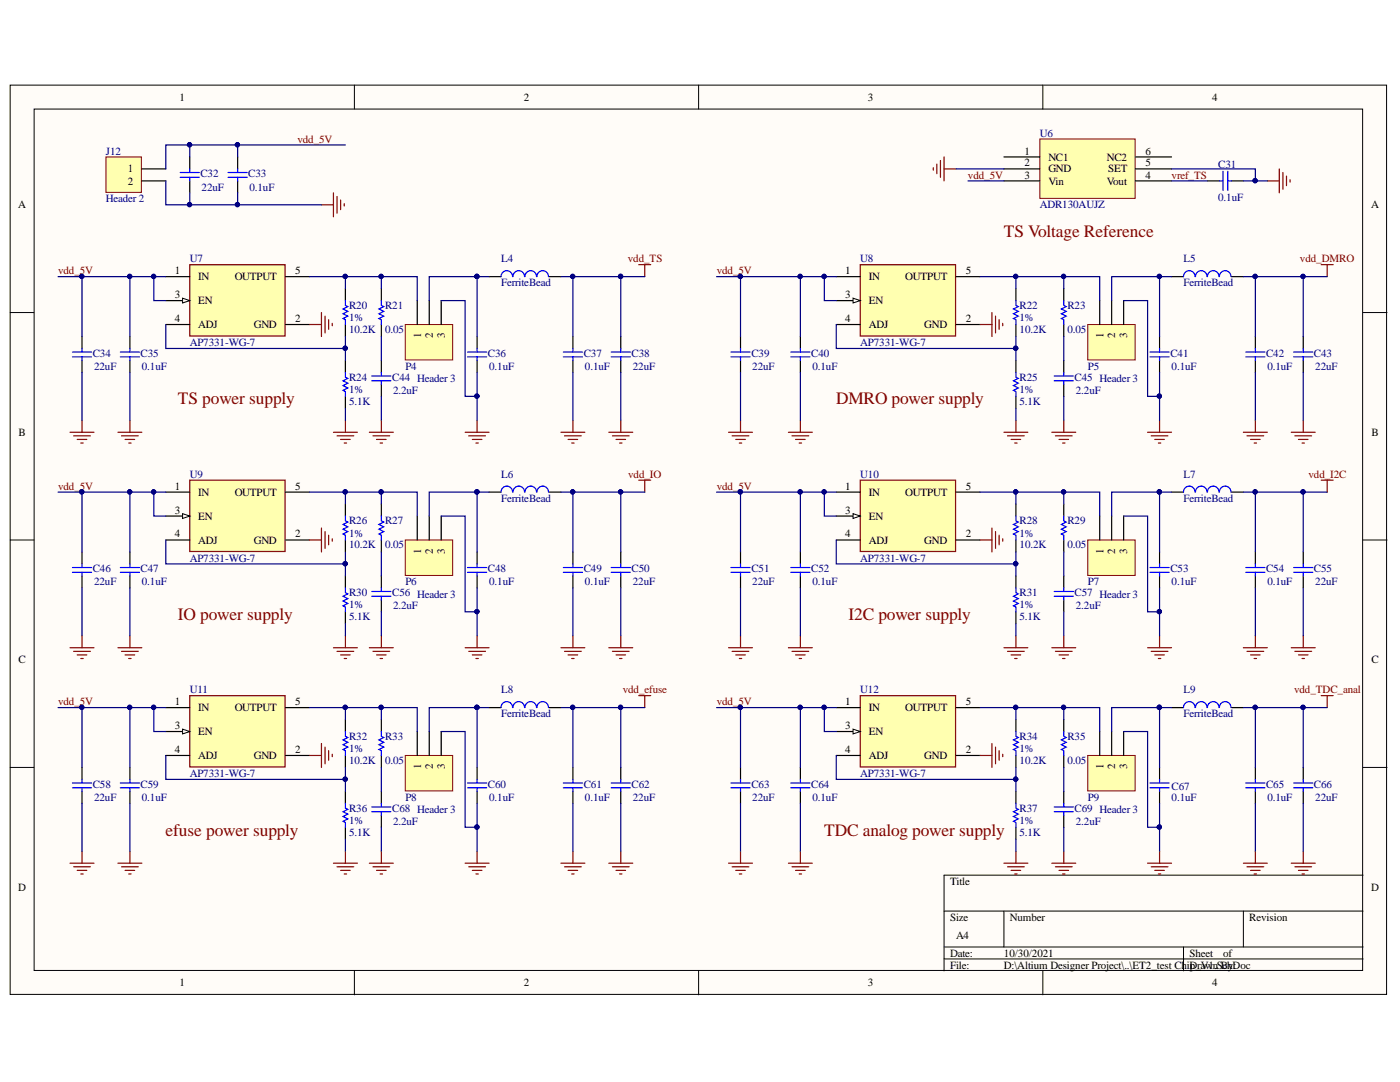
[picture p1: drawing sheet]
<svg xmlns="http://www.w3.org/2000/svg" width="279mm" height="216mm" viewBox="0 0 279 216" stroke-linecap="round" stroke-linejoin="round" font-family="sans-serif">
<defs><g id="words">
<g font-size="3.5" fill="#800000">
<text x="200.4" y="47.3">TS Voltage Reference</text>
<text x="35.5" y="80.7">TS power supply</text>
<text x="166.9" y="80.7">DMRO power supply</text>
<text x="35.5" y="123.7">IO power supply</text>
<text x="169.3" y="123.7">I2C power supply</text>
<text x="33.1" y="166.7">efuse power supply</text>
<text x="164.5" y="166.7">TDC analog power supply</text>
</g>
<g font-size="2.2">
<text x="35.8" y="20.1">1</text>
<text x="104.6" y="20.1">2</text>
<text x="173.2" y="20.1">3</text>
<text x="241.9" y="20.1">4</text>
<text x="25.5" y="34.4">1</text>
<text x="204.5" y="30.9">1</text>
<text x="204.5" y="33.2">2</text>
<text x="204.5" y="35.7">3</text>
<text x="209.2" y="32">NC1</text>
<text x="209.2" y="34.4">GND</text>
<text x="220.9" y="32">NC2</text>
<text x="221.1" y="34.4">SET</text>
<text x="228.6" y="35.7">4</text>
<text x="228.6" y="33.2">5</text>
<text x="228.6" y="30.9">6</text>
<text x="3.6" y="41.6">A</text>
<text x="25.5" y="36.9">2</text>
<text x="209.2" y="36.9">Vin</text>
<text x="220.9" y="36.9">Vout</text>
<text x="273.6" y="41.6">A</text>
<text x="34.9" y="59.5">3</text>
<text x="34.9" y="54.8">1</text>
<text x="39.6" y="56">IN</text>
<text x="46.8" y="56">OUTPUT</text>
<text x="58.9" y="54.8">5</text>
<text x="168.6" y="59.5">3</text>
<text x="168.6" y="54.8">1</text>
<text x="173.4" y="56">IN</text>
<text x="180.7" y="56">OUTPUT</text>
<text x="192.7" y="54.8">5</text>
<text x="34.9" y="64.3">4</text>
<text x="39.6" y="60.7">EN</text>
<text x="39.6" y="65.5">ADJ</text>
<text x="50.6" y="65.5">GND</text>
<text x="58.9" y="64.3">2</text>
<text x="168.6" y="64.3">4</text>
<text x="173.4" y="60.7">EN</text>
<text x="173.4" y="65.5">ADJ</text>
<text x="184.5" y="65.5">GND</text>
<text x="192.7" y="64.3">2</text>
<text x="84" y="67.5" transform="rotate(-90 84 67.5)">1</text>
<text x="86.4" y="67.5" transform="rotate(-90 86.4 67.5)">2</text>
<text x="88.8" y="67.5" transform="rotate(-90 88.8 67.5)">3</text>
<text x="220.2" y="67.5" transform="rotate(-90 220.2 67.5)">1</text>
<text x="222.6" y="67.5" transform="rotate(-90 222.6 67.5)">2</text>
<text x="225" y="67.5" transform="rotate(-90 225 67.5)">3</text>
<text x="3.7" y="87">B</text>
<text x="273.7" y="87">B</text>
<text x="34.9" y="97.7">1</text>
<text x="39.6" y="99">IN</text>
<text x="46.8" y="99">OUTPUT</text>
<text x="58.9" y="97.7">5</text>
<text x="168.6" y="97.7">1</text>
<text x="173.4" y="99">IN</text>
<text x="180.7" y="99">OUTPUT</text>
<text x="192.7" y="97.7">5</text>
<text x="34.9" y="102.5">3</text>
<text x="34.9" y="107.2">4</text>
<text x="39.6" y="103.7">EN</text>
<text x="58.9" y="107.2">2</text>
<text x="168.6" y="102.5">3</text>
<text x="168.6" y="107.2">4</text>
<text x="173.4" y="103.7">EN</text>
<text x="192.7" y="107.2">2</text>
<text x="39.6" y="108.5">ADJ</text>
<text x="50.6" y="108.5">GND</text>
<text x="84" y="110.5" transform="rotate(-90 84 110.5)">1</text>
<text x="86.4" y="110.5" transform="rotate(-90 86.4 110.5)">2</text>
<text x="88.8" y="110.5" transform="rotate(-90 88.8 110.5)">3</text>
<text x="173.4" y="108.5">ADJ</text>
<text x="184.5" y="108.5">GND</text>
<text x="220.2" y="110.5" transform="rotate(-90 220.2 110.5)">1</text>
<text x="222.6" y="110.5" transform="rotate(-90 222.6 110.5)">2</text>
<text x="225" y="110.5" transform="rotate(-90 225 110.5)">3</text>
<text x="3.7" y="132.3">C</text>
<text x="273.7" y="132.3">C</text>
<text x="34.9" y="140.7">1</text>
<text x="39.6" y="141.9">IN</text>
<text x="46.8" y="141.9">OUTPUT</text>
<text x="58.9" y="140.7">5</text>
<text x="168.6" y="140.7">1</text>
<text x="173.4" y="141.9">IN</text>
<text x="180.7" y="141.9">OUTPUT</text>
<text x="192.7" y="140.7">5</text>
<text x="34.9" y="145.5">3</text>
<text x="39.6" y="146.7">EN</text>
<text x="168.6" y="145.5">3</text>
<text x="173.4" y="146.7">EN</text>
<text x="34.9" y="150.3">4</text>
<text x="39.6" y="151.4">ADJ</text>
<text x="50.6" y="151.4">GND</text>
<text x="58.9" y="150.3">2</text>
<text x="84" y="153.5" transform="rotate(-90 84 153.5)">1</text>
<text x="86.4" y="153.5" transform="rotate(-90 86.4 153.5)">2</text>
<text x="88.8" y="153.5" transform="rotate(-90 88.8 153.5)">3</text>
<text x="168.6" y="150.3">4</text>
<text x="173.4" y="151.4">ADJ</text>
<text x="184.5" y="151.4">GND</text>
<text x="192.7" y="150.3">2</text>
<text x="220.2" y="153.5" transform="rotate(-90 220.2 153.5)">1</text>
<text x="222.6" y="153.5" transform="rotate(-90 222.6 153.5)">2</text>
<text x="225" y="153.5" transform="rotate(-90 225 153.5)">3</text>
<text x="3.6" y="177.7">D</text>
<text x="189.6" y="176.5">Title</text>
<text x="273.6" y="177.7">D</text>
<text x="189.6" y="183.7">Size</text>
<text x="201.5" y="183.7">Number</text>
<text x="249.3" y="183.7">Revision</text>
<text x="189.6" y="190.9">Date:</text>
<text x="190.8" y="187.3">A4</text>
<text x="200.4" y="190.9">10/30/2021</text>
<text x="237.4" y="190.9">Sheet</text>
<text x="244.1" y="190.9">of</text>
<text x="35.8" y="196.8">1</text>
<text x="104.6" y="196.8">2</text>
<text x="173.2" y="196.8">3</text>
<text x="189.6" y="193.3">File:</text>
<text x="200.4" y="193.3">D:\Altium Designer Project\..\ET2_test Chip_V1.SBy:</text>
<text x="237.4" y="193.3">Drawn chDoc</text>
<text x="241.9" y="196.8">4</text>
</g>
<g font-size="2.2" fill="#800000">
<text x="59.3" y="28.5">vdd_5V</text>
<text x="193.2" y="35.7">vdd_5V</text>
<text x="233.8" y="35.7">vref_TS</text>
<text x="125.3" y="52.3">vdd_TS</text>
<text x="259.4" y="52.3">vdd_DMRO</text>
<text x="11.6" y="54.8">vdd_5V</text>
<text x="143" y="54.8">vdd_5V</text>
<text x="125.4" y="95.3">vdd_IO</text>
<text x="261.1" y="95.3">vdd_I2C</text>
<text x="11.6" y="97.7">vdd_5V</text>
<text x="143" y="97.7">vdd_5V</text>
<text x="11.6" y="140.7">vdd_5V</text>
<text x="124.3" y="138.3">vdd_efuse</text>
<text x="143" y="140.7">vdd_5V</text>
<text x="258.3" y="138.3">vdd_TDC_anal</text>
</g>
<g font-size="2.2" fill="#000080">
<text x="207.5" y="27.3">U6</text>
<text x="21.1" y="30.9">J12</text>
<text x="40" y="35.4">C32</text>
<text x="49.5" y="35.4">C33</text>
<text x="243.1" y="33.5">C31</text>
<text x="21.1" y="40.4">Header 2</text>
<text x="40.2" y="38">22uF</text>
<text x="49.8" y="38">0.1uF</text>
<text x="207.5" y="41.6">ADR130AUJZ</text>
<text x="243.1" y="40.1">0.1uF</text>
<text x="37.9" y="52.3">U7</text>
<text x="100" y="52.3">L4</text>
<text x="171.7" y="52.3">U8</text>
<text x="236.2" y="52.3">L5</text>
<text x="100" y="57.1">FerriteBead</text>
<text x="236.2" y="57.1">FerriteBead</text>
<text x="69.7" y="61.7">R20</text>
<text x="69.7" y="64.1">1%</text>
<text x="76.8" y="61.7">R21</text>
<text x="203.5" y="61.7">R22</text>
<text x="203.5" y="64.1">1%</text>
<text x="213" y="61.7">R23</text>
<text x="18.5" y="71.2">C34</text>
<text x="28.1" y="71.2">C35</text>
<text x="37.9" y="69">AP7331-WG-7</text>
<text x="69.7" y="66.4">10.2K</text>
<text x="76.8" y="66.4">0.05</text>
<text x="97.4" y="71.2">C36</text>
<text x="116.5" y="71.2">C37</text>
<text x="126" y="71.2">C38</text>
<text x="150" y="71.2">C39</text>
<text x="161.9" y="71.2">C40</text>
<text x="171.7" y="69">AP7331-WG-7</text>
<text x="203.5" y="66.4">10.2K</text>
<text x="213" y="66.4">0.05</text>
<text x="233.6" y="71.2">C41</text>
<text x="252.7" y="71.2">C42</text>
<text x="262.2" y="71.2">C43</text>
<text x="18.8" y="73.9">22uF</text>
<text x="28.3" y="73.9">0.1uF</text>
<text x="69.7" y="76">R24</text>
<text x="78.3" y="76">C44 Header 3</text>
<text x="80.9" y="73.9">P4</text>
<text x="97.6" y="73.9">0.1uF</text>
<text x="116.7" y="73.9">0.1uF</text>
<text x="126.3" y="73.9">22uF</text>
<text x="150.1" y="73.9">22uF</text>
<text x="162.1" y="73.9">0.1uF</text>
<text x="203.5" y="76">R25</text>
<text x="214.5" y="76">C45 Header 3</text>
<text x="217.1" y="73.9">P5</text>
<text x="233.8" y="73.9">0.1uF</text>
<text x="252.9" y="73.9">0.1uF</text>
<text x="262.5" y="73.9">22uF</text>
<text x="69.7" y="80.8">5.1K</text>
<text x="69.7" y="78.3">1%</text>
<text x="78.4" y="78.6">2.2uF</text>
<text x="203.5" y="80.8">5.1K</text>
<text x="203.5" y="78.3">1%</text>
<text x="214.7" y="78.6">2.2uF</text>
<text x="37.9" y="95.3">U9</text>
<text x="100" y="95.3">L6</text>
<text x="171.7" y="95.3">U10</text>
<text x="236.2" y="95.3">L7</text>
<text x="100" y="100.1">FerriteBead</text>
<text x="236.2" y="100.1">FerriteBead</text>
<text x="69.7" y="104.6">R26</text>
<text x="69.7" y="107.1">1%</text>
<text x="76.8" y="104.6">R27</text>
<text x="203.5" y="104.6">R28</text>
<text x="203.5" y="107.1">1%</text>
<text x="213" y="104.6">R29</text>
<text x="37.9" y="112.1">AP7331-WG-7</text>
<text x="69.7" y="109.4">10.2K</text>
<text x="76.8" y="109.4">0.05</text>
<text x="171.7" y="112.1">AP7331-WG-7</text>
<text x="203.5" y="109.4">10.2K</text>
<text x="213" y="109.4">0.05</text>
<text x="18.5" y="114.2">C46</text>
<text x="18.8" y="116.8">22uF</text>
<text x="28.1" y="114.2">C47</text>
<text x="28.3" y="116.8">0.1uF</text>
<text x="69.7" y="119">R30</text>
<text x="78.3" y="119">C56 Header 3</text>
<text x="80.9" y="116.8">P6</text>
<text x="97.4" y="114.2">C48</text>
<text x="97.6" y="116.8">0.1uF</text>
<text x="116.5" y="114.2">C49</text>
<text x="116.7" y="116.8">0.1uF</text>
<text x="126" y="114.2">C50</text>
<text x="126.3" y="116.8">22uF</text>
<text x="150" y="114.2">C51</text>
<text x="150.1" y="116.8">22uF</text>
<text x="161.9" y="114.2">C52</text>
<text x="162.1" y="116.8">0.1uF</text>
<text x="203.5" y="119">R31</text>
<text x="214.5" y="119">C57 Header 3</text>
<text x="217.1" y="116.8">P7</text>
<text x="233.6" y="114.2">C53</text>
<text x="233.8" y="116.8">0.1uF</text>
<text x="252.7" y="114.2">C54</text>
<text x="252.9" y="116.8">0.1uF</text>
<text x="262.2" y="114.2">C55</text>
<text x="262.5" y="116.8">22uF</text>
<text x="69.7" y="123.7">5.1K</text>
<text x="69.7" y="121.4">1%</text>
<text x="78.4" y="121.6">2.2uF</text>
<text x="203.5" y="123.7">5.1K</text>
<text x="203.5" y="121.4">1%</text>
<text x="214.7" y="121.6">2.2uF</text>
<text x="37.9" y="138.3">U11</text>
<text x="100" y="143.1">FerriteBead</text>
<text x="100" y="138.3">L8</text>
<text x="171.7" y="138.3">U12</text>
<text x="236.2" y="143.1">FerriteBead</text>
<text x="236.2" y="138.3">L9</text>
<text x="69.7" y="147.6">R32</text>
<text x="76.8" y="147.6">R33</text>
<text x="203.5" y="147.6">R34</text>
<text x="213" y="147.6">R35</text>
<text x="37.9" y="155.1">AP7331-WG-7</text>
<text x="69.7" y="152.5">10.2K</text>
<text x="69.7" y="150">1%</text>
<text x="76.8" y="152.5">0.05</text>
<text x="171.7" y="155.1">AP7331-WG-7</text>
<text x="203.5" y="152.5">10.2K</text>
<text x="203.5" y="150">1%</text>
<text x="213" y="152.5">0.05</text>
<text x="18.5" y="157.2">C58</text>
<text x="18.8" y="159.8">22uF</text>
<text x="28.1" y="157.2">C59</text>
<text x="28.3" y="159.8">0.1uF</text>
<text x="80.9" y="159.8">P8</text>
<text x="97.4" y="157.2">C60</text>
<text x="97.6" y="159.8">0.1uF</text>
<text x="116.5" y="157.2">C61</text>
<text x="116.7" y="159.8">0.1uF</text>
<text x="126" y="157.2">C62</text>
<text x="126.3" y="159.8">22uF</text>
<text x="150" y="157.2">C63</text>
<text x="150.1" y="159.8">22uF</text>
<text x="161.9" y="157.2">C64</text>
<text x="162.1" y="159.8">0.1uF</text>
<text x="217.1" y="159.8">P9</text>
<text x="233.8" y="159.8">0.1uF</text>
<text x="233.8" y="157.7">C67</text>
<text x="252.7" y="157.2">C65</text>
<text x="252.9" y="159.8">0.1uF</text>
<text x="262.2" y="157.2">C66</text>
<text x="262.5" y="159.8">22uF</text>
<text x="69.7" y="166.7">5.1K</text>
<text x="69.7" y="162">R36</text>
<text x="69.7" y="164.4">1%</text>
<text x="78.3" y="162">C68 Header 3</text>
<text x="78.4" y="164.6">2.2uF</text>
<text x="203.5" y="166.7">5.1K</text>
<text x="203.5" y="162">R37</text>
<text x="203.5" y="164.4">1%</text>
<text x="214.5" y="162">C69 Header 3</text>
<text x="214.7" y="164.6">2.2uF</text>
</g>
</g></defs>
<g fill="#fffcf8" stroke="#000" stroke-width=".2">
<path d="M2 17h274.7v181.4h-274.7z"/>
<path d="M6.8 21.8h265.1v171.8h-265.1z"/>
</g>
<g fill="none" stroke="#000" stroke-width=".2">
<path d="M70.7 17v4.8M139.4 17v4.8M208.1 17v4.8M2 62.4h4.8M272 62.4h4.8M2 107.8h4.8M272 107.8h4.8M2 153.1h4.8M272 153.1h4.8M272 174.6h-83.6v19.1M70.7 193.7v4.8M139.4 193.7v4.8"/>
<path d="M188.4 181.8h83.6M188.4 189h83.6M188.4 191.3h83.6M200.4 181.8v7.2M208.1 193.7v4.8M236.2 189v4.7M248.1 181.8v7.2"/>
</g>
<path d="M21.1 31.3h7.1v7.1h-7.1z" fill="#ffffb0" stroke="#800000" stroke-width=".2"/>
<path d="M28.3 33.7h4.8M28.3 36.1h4.8M37.9 31.3v2.4M37.9 36.1v2.4M47.4 31.3v2.4M47.4 36.1v2.4M97.6 55.2h2.4M109.6 55.2h2.3" fill="none" stroke="#000" stroke-width=".24"/>
<path d="M36 34.4h3.8M36 35.4h3.8M37.9 33.7v.7M37.9 35.4v.7M45.5 34.4h3.8M45.5 35.4h3.8M47.4 33.7v.7M47.4 35.4v.7M102.3 55.2a1.15 1.15 0 0 0-1.2-1.2 1.15 1.15 0 0 0-1.1 1.2M104.7 55.2a1.15 1.15 0 0 0-1.2-1.2 1.15 1.15 0 0 0-1.1 1.2M107.1 55.2a1.15 1.15 0 0 0-1.2-1.2 1.15 1.15 0 0 0-1.1 1.2M109.5 55.2a1.15 1.15 0 0 0-1.2-1.2 1.15 1.15 0 0 0-1.1 1.2" fill="none" stroke="#00f" stroke-width=".24"/>
<path d="M66.5 38.5v4.8M67.3 39.2v3.3M68 39.9v1.9M64.2 40.9h2.3M68.7 40.6v.5M127.5 52.8h2.4M128.7 52.8v2.4" fill="none" stroke="#800000" stroke-width=".24"/>
<path d="M37.9 52.8h19v14.2h-19z" fill="#ffffb0" stroke="#800000" stroke-width=".24"/>
<path d="M33.1 60h4.8" fill="none" stroke="#000" stroke-width=".24"/>
<path d="M36.4 59.5l1.5 .5-1.5 .5z" fill="#fffcf8"/>
<path d="M36.4 59.5l1.5 .5-1.5 .5z" fill="none" stroke="#000" stroke-width=".2"/>
<g fill="none" stroke="#000" stroke-width=".24">
<path d="M33.1 55.2h4.8M57 55.2h4.8M68.9 57.6v2.4M25.9 67.1v2.4M25.9 71.9v2.4M33.1 64.8h4.8M57 64.8h4.8M68.9 64.8v2.3M68.9 71.9v2.4M68.9 79.1v2.4M95.2 67.1v2.4M95.2 71.9v2.4"/>
<path d="M114.3 67.1v2.4M114.3 71.9v2.4"/>
</g>
<g fill="none" stroke="#00f" stroke-width=".24">
<path d="M68.9 60v.9l.5 .3-.9 .5 .9 .4-.9 .5 .9 .5-.9 .5 .4 .2v1M24 70.2h3.8M24 71.2h3.8M25.9 69.5v.7M25.9 71.2v.7M68.9 74.3v1l.5 .2-.9 .5 .9 .5-.9 .4 .9 .5-.9 .5 .4 .2v1M93.3 70.2h3.8M93.3 71.2h3.8M95.2 69.5v.7M95.2 71.2v.7M112.4 70.2h3.8M112.4 71.2h3.8"/>
<path d="M114.3 69.5v.7M114.3 71.2v.7"/>
</g>
<g fill="none" stroke="#800000" stroke-width=".24">
<path d="M61.8 64.8h2.4M64.2 62.4v4.7M64.9 63.1v3.3M65.6 63.8v1.9M66.3 64.5v.5M23.5 86.3h4.8M24.3 87h3.3M25 87.7h1.9M25.7 88.4h.5M25.9 83.9v2.4M66.5 86.3h4.8M67.3 87h3.3"/>
<path d="M68 87.7h1.9M68.7 88.4h.5M68.9 83.9v2.4M92.8 86.3h4.8M93.5 87h3.4M94.3 87.7h1.9M95 88.4h.5M95.2 83.9v2.4M111.9 86.3h4.8M112.7 87h3.3M113.4 87.7h1.9M114.1 88.4h.5"/>
<path d="M114.3 83.9v2.4"/>
</g>
<path d="M207.5 27.7h19v11.9h-19z" fill="#ffffb0" stroke="#800000" stroke-width=".2"/>
<path d="M200.4 31.3h7.1M200.4 33.7h7.1M200.4 36.1h7.1M226.6 31.3h7.2M226.6 33.7h7.2M226.6 36.1h7.2M241 36.1h2.4M245.8 36.1h2.3M233.8 55.2h2.4M245.8 55.2h2.3" fill="none" stroke="#000" stroke-width=".24"/>
<path d="M186.3 33.5v.4M187 32.7v2M187.7 32v3.4M188.4 31.3v4.8M188.4 33.7h2.4M252.9 36.1h2.4M255.3 33.7v4.8M256 34.4v3.4M256.7 35.1v1.9M257.5 35.9v.4M263.7 52.8h2.4M264.9 52.8v2.4" fill="none" stroke="#800000" stroke-width=".24"/>
<path d="M243.4 36.1h.7M244.1 34.2v3.8M245 34.2v3.8M245 36.1h.8M238.5 55.2a1.15 1.15 0 0 0-1.2-1.2 1.15 1.15 0 0 0-1.1 1.2M240.9 55.2a1.15 1.15 0 0 0-1.2-1.2 1.15 1.15 0 0 0-1.1 1.2M243.3 55.2a1.15 1.15 0 0 0-1.2-1.2 1.15 1.15 0 0 0-1.1 1.2M245.7 55.2a1.15 1.15 0 0 0-1.2-1.2 1.15 1.15 0 0 0-1.1 1.2" fill="none" stroke="#00f" stroke-width=".24"/>
<path d="M171.7 52.8h19v14.2h-19z" fill="#ffffb0" stroke="#800000" stroke-width=".24"/>
<path d="M166.9 60h4.8" fill="none" stroke="#000" stroke-width=".24"/>
<path d="M170.2 59.5l1.5 .5-1.5 .5z" fill="#fffcf8"/>
<path d="M170.2 59.5l1.5 .5-1.5 .5z" fill="none" stroke="#000" stroke-width=".2"/>
<g fill="none" stroke="#000" stroke-width=".24">
<path d="M166.9 55.2h4.8M190.8 55.2h4.8M202.7 57.6v2.4M159.7 67.1v2.4M159.7 71.9v2.4M166.9 64.8h4.8M190.8 64.8h4.8M202.7 64.8v2.3M202.7 71.9v2.4M202.7 79.1v2.4M231.4 67.1v2.4M231.4 71.9v2.4"/>
<path d="M250.5 67.1v2.4M250.5 71.9v2.4M97.6 98.2h2.4M109.6 98.2h2.3"/>
</g>
<g fill="none" stroke="#00f" stroke-width=".24">
<path d="M202.7 60v.9l.5 .3-.9 .5 .9 .4-.9 .5 .9 .5-.9 .5 .4 .2v1M157.8 70.2h3.8M157.8 71.2h3.8M159.7 69.5v.7M159.7 71.2v.7M202.7 74.3v1l.5 .2-.9 .5 .9 .5-.9 .4 .9 .5-.9 .5 .4 .2v1M229.5 70.2h3.8M229.5 71.2h3.8M231.4 69.5v.7M231.4 71.2v.7M248.6 70.2h3.8M248.6 71.2h3.8"/>
<path d="M250.5 69.5v.7M250.5 71.2v.7M102.3 98.2a1.15 1.15 0 0 0-1.2-1.2 1.15 1.15 0 0 0-1.1 1.2M104.7 98.2a1.15 1.15 0 0 0-1.2-1.2 1.15 1.15 0 0 0-1.1 1.2M107.1 98.2a1.15 1.15 0 0 0-1.2-1.2 1.15 1.15 0 0 0-1.1 1.2M109.5 98.2a1.15 1.15 0 0 0-1.2-1.2 1.15 1.15 0 0 0-1.1 1.2"/>
</g>
<g fill="none" stroke="#800000" stroke-width=".24">
<path d="M195.6 64.8h2.4M198 62.4v4.7M198.7 63.1v3.3M199.4 63.8v1.9M200.1 64.5v.5M127.5 95.8h2.4M128.7 95.8v2.4M157.3 86.3h4.8M158.1 87h3.3M158.8 87.7h1.9M159.5 88.4h.5M159.7 83.9v2.4"/>
<path d="M200.4 86.3h4.7M201.1 87h3.3M201.8 87.7h1.9M202.5 88.4h.5M202.7 83.9v2.4M229 86.3h4.8M229.7 87h3.4M230.5 87.7h1.9M231.2 88.4h.5M231.4 83.9v2.4M248.1 86.3h4.8M248.9 87h3.3"/>
<path d="M249.6 87.7h1.9M250.3 88.4h.5M250.5 83.9v2.4"/>
</g>
<path d="M37.9 95.8h19v14.2h-19z" fill="#ffffb0" stroke="#800000" stroke-width=".24"/>
<path d="M33.1 103h4.8" fill="none" stroke="#000" stroke-width=".24"/>
<path d="M36.4 102.5l1.5 .5-1.5 .5z" fill="#fffcf8"/>
<path d="M36.4 102.5l1.5 .5-1.5 .5z" fill="none" stroke="#000" stroke-width=".2"/>
<g fill="none" stroke="#000" stroke-width=".24">
<path d="M33.1 98.2h4.8M57 98.2h4.8M233.8 98.2h2.4M245.8 98.2h2.3M25.9 110.1v2.4M25.9 114.9v2.4M33.1 107.8h4.8M57 107.8h4.8M68.9 100.6v2.4M68.9 107.8v2.3M68.9 114.9v2.4M95.2 110.1v2.4"/>
<path d="M95.2 114.9v2.4M114.3 110.1v2.4M114.3 114.9v2.4M68.9 122.1v2.4"/>
</g>
<g fill="none" stroke="#00f" stroke-width=".24">
<path d="M238.5 98.2a1.15 1.15 0 0 0-1.2-1.2 1.15 1.15 0 0 0-1.1 1.2M240.9 98.2a1.15 1.15 0 0 0-1.2-1.2 1.15 1.15 0 0 0-1.1 1.2M243.3 98.2a1.15 1.15 0 0 0-1.2-1.2 1.15 1.15 0 0 0-1.1 1.2M245.7 98.2a1.15 1.15 0 0 0-1.2-1.2 1.15 1.15 0 0 0-1.1 1.2M24 113.2h3.8M24 114.2h3.8M25.9 112.5v.7M25.9 114.2v.7M68.9 103v.9l.5 .3-.9 .4 .9 .5-.9 .5 .9 .5-.9 .5 .4 .2v1M68.9 117.3v1l.5 .2-.9 .5 .9 .5-.9 .4 .9 .5-.9 .5 .4 .2v1M93.3 113.2h3.8M93.3 114.2h3.8"/>
<path d="M95.2 112.5v.7M95.2 114.2v.7M112.4 113.2h3.8M112.4 114.2h3.8M114.3 112.5v.7M114.3 114.2v.7"/>
</g>
<g fill="none" stroke="#800000" stroke-width=".24">
<path d="M263.7 95.8h2.4M264.9 95.8v2.4M61.8 107.8h2.4M64.2 105.4v4.7M64.9 106.1v3.3M65.6 106.8v1.9M66.3 107.5v.5M23.5 129.2h4.8M24.3 130h3.3M25 130.7h1.9M25.7 131.4h.5M25.9 126.9v2.3"/>
<path d="M66.5 129.2h4.8M67.3 130h3.3M68 130.7h1.9M68.7 131.4h.5M68.9 126.9v2.3M92.8 129.2h4.8M93.5 130h3.4M94.3 130.7h1.9M95 131.4h.5M95.2 126.9v2.3M111.9 129.2h4.8M112.7 130h3.3"/>
<path d="M113.4 130.7h1.9M114.1 131.4h.5M114.3 126.9v2.3"/>
</g>
<path d="M171.7 95.8h19v14.2h-19z" fill="#ffffb0" stroke="#800000" stroke-width=".24"/>
<path d="M166.9 103h4.8" fill="none" stroke="#000" stroke-width=".24"/>
<path d="M170.2 102.5l1.5 .5-1.5 .5z" fill="#fffcf8"/>
<path d="M170.2 102.5l1.5 .5-1.5 .5z" fill="none" stroke="#000" stroke-width=".2"/>
<g fill="none" stroke="#000" stroke-width=".24">
<path d="M166.9 98.2h4.8M190.8 98.2h4.8M159.7 110.1v2.4M159.7 114.9v2.4M166.9 107.8h4.8M190.8 107.8h4.8M202.7 100.6v2.4M202.7 107.8v2.3M202.7 114.9v2.4M231.4 110.1v2.4M231.4 114.9v2.4M250.5 110.1v2.4"/>
<path d="M250.5 114.9v2.4M202.7 122.1v2.4M97.6 141.2h2.4M109.6 141.2h2.3"/>
</g>
<g fill="none" stroke="#00f" stroke-width=".24">
<path d="M157.8 113.2h3.8M157.8 114.2h3.8M159.7 112.5v.7M159.7 114.2v.7M202.7 103v.9l.5 .3-.9 .4 .9 .5-.9 .5 .9 .5-.9 .5 .4 .2v1M202.7 117.3v1l.5 .2-.9 .5 .9 .5-.9 .4 .9 .5-.9 .5 .4 .2v1M229.5 113.2h3.8M229.5 114.2h3.8M231.4 112.5v.7M231.4 114.2v.7M248.6 113.2h3.8M248.6 114.2h3.8"/>
<path d="M250.5 112.5v.7M250.5 114.2v.7M102.3 141.2a1.15 1.15 0 0 0-1.2-1.2 1.15 1.15 0 0 0-1.1 1.2M104.7 141.2a1.15 1.15 0 0 0-1.2-1.2 1.15 1.15 0 0 0-1.1 1.2M107.1 141.2a1.15 1.15 0 0 0-1.2-1.2 1.15 1.15 0 0 0-1.1 1.2M109.5 141.2a1.15 1.15 0 0 0-1.2-1.2 1.15 1.15 0 0 0-1.1 1.2"/>
</g>
<g fill="none" stroke="#800000" stroke-width=".24">
<path d="M195.6 107.8h2.4M198 105.4v4.7M198.7 106.1v3.3M199.4 106.8v1.9M200.1 107.5v.5M127.5 138.8h2.4M128.7 138.8v2.4M157.3 129.2h4.8M158.1 130h3.3M158.8 130.7h1.9M159.5 131.4h.5M159.7 126.9v2.3"/>
<path d="M200.4 129.2h4.7M201.1 130h3.3M201.8 130.7h1.9M202.5 131.4h.5M202.7 126.9v2.3M229 129.2h4.8M229.7 130h3.4M230.5 130.7h1.9M231.2 131.4h.5M231.4 126.9v2.3M248.1 129.2h4.8M248.9 130h3.3"/>
<path d="M249.6 130.7h1.9M250.3 131.4h.5M250.5 126.9v2.3"/>
</g>
<path d="M37.9 138.8h19v14.2h-19z" fill="#ffffb0" stroke="#800000" stroke-width=".24"/>
<path d="M33.1 146h4.8" fill="none" stroke="#000" stroke-width=".24"/>
<path d="M36.4 145.5l1.5 .5-1.5 .4z" fill="#fffcf8"/>
<path d="M36.4 145.5l1.5 .5-1.5 .4z" fill="none" stroke="#000" stroke-width=".2"/>
<g fill="none" stroke="#000" stroke-width=".24">
<path d="M25.9 153.1v2.4M25.9 157.9v2.4M33.1 141.2h4.8M33.1 150.7h4.8M57 141.2h4.8M57 150.7h4.8M68.9 143.6v2.4M68.9 150.7v2.4M68.9 157.9v2.4M95.2 153.1v2.4M95.2 157.9v2.4M114.3 153.1v2.4"/>
<path d="M114.3 157.9v2.4M233.8 141.2h2.4M245.8 141.2h2.3M68.9 165.1v2.4"/>
</g>
<g fill="none" stroke="#00f" stroke-width=".24">
<path d="M24 156.2h3.8M24 157.2h3.8M25.9 155.5v.7M25.9 157.2v.7M68.9 146v.9l.5 .3-.9 .4 .9 .5-.9 .5 .9 .5-.9 .4 .4 .3v.9M93.3 156.2h3.8M93.3 157.2h3.8M95.2 155.5v.7M95.2 157.2v.7M112.4 156.2h3.8M112.4 157.2h3.8M114.3 155.5v.7"/>
<path d="M114.3 157.2v.7M238.5 141.2a1.15 1.15 0 0 0-1.2-1.2 1.15 1.15 0 0 0-1.1 1.2M240.9 141.2a1.15 1.15 0 0 0-1.2-1.2 1.15 1.15 0 0 0-1.1 1.2M243.3 141.2a1.15 1.15 0 0 0-1.2-1.2 1.15 1.15 0 0 0-1.1 1.2M245.7 141.2a1.15 1.15 0 0 0-1.2-1.2 1.15 1.15 0 0 0-1.1 1.2M68.9 160.3v1l.5 .2-.9 .5 .9 .4-.9 .5 .9 .5-.9 .5 .4 .2v1"/>
</g>
<g fill="none" stroke="#800000" stroke-width=".24">
<path d="M263.7 138.8h2.4M264.9 138.8v2.4M61.8 150.7h2.4M64.2 148.4v4.7M64.9 149.1v3.3M65.6 149.8v1.9M66.3 150.5v.5M23.5 172.2h4.8M24.3 173h3.3M25 173.7h1.9M25.7 174.4h.5M25.9 169.9v2.3"/>
<path d="M66.5 172.2h4.8M67.3 173h3.3M68 173.7h1.9M68.7 174.4h.5M68.9 169.9v2.3M92.8 172.2h4.8M93.5 173h3.4M94.3 173.7h1.9M95 174.4h.5M95.2 169.9v2.3M111.9 172.2h4.8M112.7 173h3.3"/>
<path d="M113.4 173.7h1.9M114.1 174.4h.5M114.3 169.9v2.3"/>
</g>
<path d="M171.7 138.8h19v14.2h-19z" fill="#ffffb0" stroke="#800000" stroke-width=".24"/>
<path d="M166.9 146h4.8" fill="none" stroke="#000" stroke-width=".24"/>
<path d="M170.2 145.5l1.5 .5-1.5 .4z" fill="#fffcf8"/>
<path d="M170.2 145.5l1.5 .5-1.5 .4z" fill="none" stroke="#000" stroke-width=".2"/>
<g fill="none" stroke="#000" stroke-width=".24">
<path d="M76.1 57.6v2.4M212.3 57.6v2.4M16.4 67.1v2.4M16.4 71.9v2.4M76.1 64.8v2.3M76.1 71.9v2.4M76.1 76.7v2.4M123.9 67.1v2.4M123.9 71.9v2.4M147.8 67.1v2.4M147.8 71.9v2.4M212.3 64.8v2.3"/>
<path d="M212.3 71.9v2.4M212.3 76.7v2.4M260.1 67.1v2.4M260.1 71.9v2.4M16.4 110.1v2.4M16.4 114.9v2.4M76.1 100.6v2.4M76.1 107.8v2.3M76.1 114.9v2.4M76.1 119.7v2.4M123.9 110.1v2.4M123.9 114.9v2.4"/>
<path d="M147.8 110.1v2.4M147.8 114.9v2.4M212.3 100.6v2.4M212.3 107.8v2.3M212.3 114.9v2.4M212.3 119.7v2.4M260.1 110.1v2.4M260.1 114.9v2.4M16.4 153.1v2.4M16.4 157.9v2.4M76.1 143.6v2.4M76.1 150.7v2.4"/>
<path d="M76.1 157.9v2.4M123.9 153.1v2.4M123.9 157.9v2.4M147.8 153.1v2.4M147.8 157.9v2.4M159.7 153.1v2.4M159.7 157.9v2.4M166.9 141.2h4.8M166.9 150.7h4.8M190.8 141.2h4.8M190.8 150.7h4.8M202.7 143.6v2.4"/>
<path d="M202.7 150.7v2.4M202.7 157.9v2.4M212.3 143.6v2.4M212.3 150.7v2.4M212.3 157.9v2.4M231.4 153.1v2.4M231.4 157.9v2.4M250.5 153.1v2.4M250.5 157.9v2.4M260.1 153.1v2.4M260.1 157.9v2.4M76.1 162.7v2.4"/>
<path d="M202.7 165.1v2.4M212.3 162.7v2.4"/>
</g>
<g fill="none" stroke="#00f" stroke-width=".24">
<path d="M76.1 60v.9l.5 .3-1 .5 1 .4-1 .5 1 .5-1 .5 .5 .2v1M212.3 60v.9l.5 .3-1 .5 1 .4-1 .5 1 .5-1 .5 .5 .2v1M14.5 70.2h3.8M14.5 71.2h3.8M16.4 69.5v.7M16.4 71.2v.7M74.2 75h3.8M74.2 76h3.8M76.1 74.3v.7M76.1 76v.7M122 70.2h3.8M122 71.2h3.8"/>
<path d="M123.9 69.5v.7M123.9 71.2v.7M145.9 70.2h3.8M145.9 71.2h3.8M147.8 69.5v.7M147.8 71.2v.7M210.4 75h3.8M210.4 76h3.8M212.3 74.3v.7M212.3 76v.7M258.2 70.2h3.8M258.2 71.2h3.8"/>
<path d="M260.1 69.5v.7M260.1 71.2v.7M14.5 113.2h3.8M14.5 114.2h3.8M16.4 112.5v.7M16.4 114.2v.7M74.2 118h3.8M74.2 119h3.8M76.1 103v.9l.5 .3-1 .4 1 .5-1 .5 1 .5-1 .5 .5 .2v1M76.1 117.3v.7M76.1 119v.7M122 113.2h3.8"/>
<path d="M122 114.2h3.8M123.9 112.5v.7M123.9 114.2v.7M145.9 113.2h3.8M145.9 114.2h3.8M147.8 112.5v.7M147.8 114.2v.7M210.4 118h3.8M210.4 119h3.8M212.3 103v.9l.5 .3-1 .4 1 .5-1 .5 1 .5-1 .5 .5 .2v1M212.3 117.3v.7M212.3 119v.7"/>
<path d="M258.2 113.2h3.8M258.2 114.2h3.8M260.1 112.5v.7M260.1 114.2v.7M14.5 156.2h3.8M14.5 157.2h3.8M16.4 155.5v.7M16.4 157.2v.7M76.1 146v.9l.5 .3-1 .4 1 .5-1 .5 1 .5-1 .4 .5 .3v.9M122 156.2h3.8M122 157.2h3.8M123.9 155.5v.7"/>
<path d="M123.9 157.2v.7M145.9 156.2h3.8M145.9 157.2h3.8M147.8 155.5v.7M147.8 157.2v.7M157.8 156.2h3.8M157.8 157.2h3.8M159.7 155.5v.7M159.7 157.2v.7M202.7 146v.9l.5 .3-.9 .4 .9 .5-.9 .5 .9 .5-.9 .4 .4 .3v.9M212.3 146v.9l.5 .3-1 .4 1 .5-1 .5 1 .5-1 .4 .5 .3v.9M229.5 156.2h3.8"/>
<path d="M229.5 157.2h3.8M231.4 155.5v.7M231.4 157.2v.7M248.6 156.2h3.8M248.6 157.2h3.8M250.5 155.5v.7M250.5 157.2v.7M258.2 156.2h3.8M258.2 157.2h3.8M260.1 155.5v.7M260.1 157.2v.7M74.2 161h3.8"/>
<path d="M74.2 162h3.8M76.1 160.3v.7M76.1 162v.7M202.7 160.3v1l.5 .2-.9 .5 .9 .4-.9 .5 .9 .5-.9 .5 .4 .2v1M210.4 161h3.8M210.4 162h3.8M212.3 160.3v.7M212.3 162v.7"/>
</g>
<g fill="none" stroke="#800000" stroke-width=".24">
<path d="M14 86.3h4.8M14.7 87h3.3M15.4 87.7h1.9M16.1 88.4h.5M16.4 83.9v2.4M73.7 86.3h4.8M74.4 87h3.4M75.1 87.7h2M75.9 88.4h.4M76.1 83.9v2.4M121.5 86.3h4.8M122.2 87h3.4"/>
<path d="M122.9 87.7h1.9M123.7 88.4h.4M123.9 83.9v2.4M145.4 86.3h4.8M146.1 87h3.4M146.8 87.7h1.9M147.5 88.4h.5M147.8 83.9v2.4M209.9 86.3h4.8M210.6 87h3.4M211.3 87.7h2M212.1 88.4h.4"/>
<path d="M212.3 83.9v2.4M257.7 86.3h4.8M258.4 87h3.4M259.1 87.7h1.9M259.9 88.4h.4M260.1 83.9v2.4M14 129.2h4.8M14.7 130h3.3M15.4 130.7h1.9M16.1 131.4h.5M16.4 126.9v2.3M73.7 129.2h4.8"/>
<path d="M74.4 130h3.4M75.1 130.7h2M75.9 131.4h.4M76.1 126.9v2.3M121.5 129.2h4.8M122.2 130h3.4M122.9 130.7h1.9M123.7 131.4h.4M123.9 126.9v2.3M145.4 129.2h4.8M146.1 130h3.4M146.8 130.7h1.9"/>
<path d="M147.5 131.4h.5M147.8 126.9v2.3M209.9 129.2h4.8M210.6 130h3.4M211.3 130.7h2M212.1 131.4h.4M212.3 126.9v2.3M257.7 129.2h4.8M258.4 130h3.4M259.1 130.7h1.9M259.9 131.4h.4M260.1 126.9v2.3"/>
<path d="M195.6 150.7h2.4M198 148.4v4.7M198.7 149.1v3.3M199.4 149.8v1.9M200.1 150.5v.5M14 172.2h4.8M14.7 173h3.3M15.4 173.7h1.9M16.1 174.4h.5M16.4 169.9v2.3M73.7 172.2h4.8M74.4 173h3.4"/>
<path d="M75.1 173.7h2M75.9 174.4h.4M76.1 169.9v2.3M121.5 172.2h4.8M122.2 173h3.4M122.9 173.7h1.9M123.7 174.4h.4M123.9 169.9v2.3M145.4 172.2h4.8M146.1 173h3.4M146.8 173.7h1.9M147.5 174.4h.5"/>
<path d="M147.8 169.9v2.3M157.3 172.2h4.8M158.1 173h3.3M158.8 173.7h1.9M159.5 174.4h.5M159.7 169.9v2.3M200.4 172.2h4.7M201.1 173h3.3M201.8 173.7h1.9M202.5 174.4h.5M202.7 169.9v2.3M209.9 172.2h4.8"/>
<path d="M210.6 173h3.4M211.3 173.7h2M212.1 174.4h.4M212.3 169.9v2.3M229 172.2h4.8M229.7 173h3.4M230.5 173.7h1.9M231.2 174.4h.5M231.4 169.9v2.3M248.1 172.2h4.8M248.9 173h3.3M249.6 173.7h1.9"/>
<path d="M250.3 174.4h.5M250.5 169.9v2.3M257.7 172.2h4.8M258.4 173h3.4M259.1 173.7h1.9M259.9 174.4h.4M260.1 169.9v2.3"/>
</g>
<g fill="none" stroke="#000080" stroke-width=".24">
<path d="M33.1 36.1v4.8h31.1M37.9 28.9v2.4M37.9 38.5v2.4M47.4 28.9v2.4M47.4 38.5v2.4M68.9 28.9h-35.8v4.8M190.8 33.7h9.6M193.2 36.1h7.2M233.8 33.7h16.7v2.4M233.8 36.1h7.2M248.1 36.1h4.8M11.6 55.2h21.5"/>
<path d="M16.4 55.2v11.9M25.9 55.2v11.9M30.7 55.2v4.8h2.4M68.9 55.2v2.4M76.1 55.2v2.4M97.6 55.2h-2.4v11.9M111.9 55.2h12M114.3 55.2v11.9M123.9 55.2v11.9M123.9 55.2h4.8M143 55.2h23.9M147.8 55.2v11.9"/>
<path d="M159.7 55.2v11.9M164.5 55.2v4.8h2.4M202.7 55.2v2.4M212.3 55.2v2.4M233.8 55.2h-2.4v11.9M248.1 55.2h16.8M250.5 55.2v11.9M260.1 55.2v11.9M16.4 74.3v9.6M25.9 74.3v9.6M33.1 64.8v4.7h35.8M68.9 67.1v4.8"/>
<path d="M76.1 67.1v4.8M76.1 79.1v4.8M95.2 74.3v9.6M114.3 74.3v9.6M123.9 74.3v9.6M147.8 74.3v9.6M159.7 74.3v9.6M166.9 64.8v4.7h35.8M202.7 67.1v4.8M212.3 67.1v4.8M212.3 79.1v4.8M231.4 74.3v9.6"/>
<path d="M250.5 74.3v9.6M260.1 74.3v9.6M11.6 98.2h21.5M16.4 98.2v11.9M25.9 98.2v11.9M30.7 98.2v4.8h2.4M68.9 81.5v2.4M68.9 98.2v2.4M76.1 98.2v2.4M97.6 98.2h-2.4v11.9M111.9 98.2h16.8M114.3 98.2v11.9"/>
<path d="M123.9 98.2v11.9M143 98.2h23.9M147.8 98.2v11.9M159.7 98.2v11.9M164.5 98.2v4.8h2.4M202.7 81.5v2.4M202.7 98.2v2.4M212.3 98.2v2.4M233.8 98.2h-2.4v11.9M248.1 98.2h16.8M250.5 98.2v11.9M260.1 98.2v11.9"/>
<path d="M16.4 117.3v9.6M25.9 117.3v9.6M33.1 107.8v4.7h35.8M68.9 110.1v4.8M76.1 110.1v4.8M95.2 117.3v9.6M114.3 117.3v9.6M123.9 117.3v9.6M147.8 117.3v9.6M159.7 117.3v9.6M166.9 107.8v4.7h35.8M202.7 110.1v4.8"/>
<path d="M212.3 110.1v4.8M231.4 117.3v9.6M250.5 117.3v9.6M260.1 117.3v9.6M68.9 124.5v2.4M76.1 122.1v4.8M202.7 124.5v2.4M212.3 122.1v4.8M11.6 141.2h21.5M16.4 141.2v11.9M25.9 141.2v11.9M30.7 141.2v4.8h2.4"/>
<path d="M33.1 150.7v4.8h35.8M68.9 153.1v4.8M68.9 141.2v2.4M76.1 141.2v2.4M76.1 153.1v4.8M97.6 141.2h-2.4v11.9M111.9 141.2h16.8M114.3 141.2v11.9M123.9 141.2v11.9M143 141.2h23.9M147.8 141.2v11.9M159.7 141.2v11.9"/>
<path d="M164.5 141.2v4.8h2.4M166.9 150.7v4.8h35.8M202.7 153.1v4.8M202.7 141.2v2.4M212.3 141.2v2.4M212.3 153.1v4.8M233.8 141.2h-2.4v11.9M248.1 141.2h16.8M250.5 141.2v11.9M260.1 141.2v11.9M16.4 160.3v9.6M25.9 160.3v9.6"/>
<path d="M68.9 167.5v2.4M76.1 165.1v4.8M95.2 160.3v9.6M114.3 160.3v9.6M123.9 160.3v9.6M147.8 160.3v9.6M159.7 160.3v9.6M202.7 167.5v2.4M212.3 165.1v4.8M231.4 160.3v9.6M250.5 160.3v9.6M260.1 160.3v9.6"/>
</g>
<g fill="#000080" stroke="#000080" stroke-width=".2">
<circle cx="37.8" cy="28.9" r=".43"/>
<circle cx="47.4" cy="28.9" r=".43"/>
<circle cx="37.8" cy="40.8" r=".43"/>
<circle cx="47.4" cy="40.8" r=".43"/>
<circle cx="30.7" cy="55.2" r=".43"/>
<circle cx="68.9" cy="55.2" r=".43"/>
<circle cx="68.9" cy="69.5" r=".43"/>
<circle cx="25.9" cy="55.2" r=".43"/>
<circle cx="95.2" cy="79" r=".43"/>
<circle cx="164.5" cy="55.2" r=".43"/>
<circle cx="202.7" cy="55.2" r=".43"/>
<circle cx="202.7" cy="69.5" r=".43"/>
<circle cx="159.7" cy="55.2" r=".43"/>
<circle cx="231.4" cy="79" r=".43"/>
<circle cx="30.7" cy="98.1" r=".43"/>
<circle cx="68.9" cy="98.1" r=".43"/>
<circle cx="68.9" cy="112.5" r=".43"/>
<circle cx="25.9" cy="98.1" r=".43"/>
<circle cx="95.2" cy="122" r=".43"/>
<circle cx="164.5" cy="98.1" r=".43"/>
<circle cx="202.7" cy="98.1" r=".43"/>
<circle cx="202.7" cy="112.5" r=".43"/>
<circle cx="159.7" cy="98.1" r=".43"/>
<circle cx="231.4" cy="122" r=".43"/>
<circle cx="30.7" cy="141.1" r=".43"/>
<circle cx="68.9" cy="141.1" r=".43"/>
<circle cx="68.9" cy="155.5" r=".43"/>
<circle cx="25.9" cy="141.1" r=".43"/>
<circle cx="95.2" cy="165" r=".43"/>
<circle cx="164.5" cy="141.1" r=".43"/>
<circle cx="202.7" cy="141.1" r=".43"/>
<circle cx="202.7" cy="155.5" r=".43"/>
<circle cx="159.7" cy="141.1" r=".43"/>
<circle cx="231.4" cy="165" r=".43"/>
<circle cx="250.5" cy="36" r=".43"/>
<circle cx="16.3" cy="55.2" r=".43"/>
<circle cx="16.3" cy="98.1" r=".43"/>
<circle cx="16.3" cy="141.1" r=".43"/>
<circle cx="147.7" cy="55.2" r=".43"/>
<circle cx="147.7" cy="98.1" r=".43"/>
<circle cx="147.7" cy="141.1" r=".43"/>
<circle cx="95.2" cy="55.2" r=".43"/>
<circle cx="114.3" cy="55.2" r=".43"/>
<circle cx="123.8" cy="55.2" r=".43"/>
<circle cx="95.2" cy="98.1" r=".43"/>
<circle cx="114.3" cy="98.1" r=".43"/>
<circle cx="123.8" cy="98.1" r=".43"/>
<circle cx="95.2" cy="141.1" r=".43"/>
<circle cx="114.3" cy="141.1" r=".43"/>
<circle cx="123.8" cy="141.1" r=".43"/>
<circle cx="231.4" cy="55.2" r=".43"/>
<circle cx="250.5" cy="55.2" r=".43"/>
<circle cx="260" cy="55.2" r=".43"/>
<circle cx="231.4" cy="98.1" r=".43"/>
<circle cx="250.5" cy="98.1" r=".43"/>
<circle cx="260" cy="98.1" r=".43"/>
<circle cx="231.4" cy="141.1" r=".43"/>
<circle cx="250.5" cy="141.1" r=".43"/>
<circle cx="260" cy="141.1" r=".43"/>
<circle cx="76.1" cy="55.2" r=".43"/>
<circle cx="76.1" cy="98.1" r=".43"/>
<circle cx="76.1" cy="141.1" r=".43"/>
<circle cx="212.3" cy="55.2" r=".43"/>
<circle cx="212.3" cy="98.1" r=".43"/>
<circle cx="212.3" cy="141.1" r=".43"/>
</g>
<path d="M80.9 64.8h9.4v7h-9.4z" fill="#ffffb0" stroke="#800000" stroke-width=".2"/>
<path d="M83.3 60v4.8M85.7 60v4.8M88 60v4.8" fill="none" stroke="#000" stroke-width=".24"/>
<path d="M80.9 107.8h9.4v7h-9.4z" fill="#ffffb0" stroke="#800000" stroke-width=".2"/>
<path d="M83.3 103v4.8M85.7 103v4.8M88 103v4.8" fill="none" stroke="#000" stroke-width=".24"/>
<path d="M80.9 150.7h9.4v7.1h-9.4z" fill="#ffffb0" stroke="#800000" stroke-width=".2"/>
<path d="M83.3 146v4.7M85.7 146v4.7M88 146v4.7" fill="none" stroke="#000" stroke-width=".24"/>
<path d="M217.1 150.7h9.4v7.1h-9.4z" fill="#ffffb0" stroke="#800000" stroke-width=".2"/>
<path d="M219.5 146v4.7M221.9 146v4.7M224.2 146v4.7" fill="none" stroke="#000" stroke-width=".24"/>
<path d="M217.1 107.8h9.4v7h-9.4z" fill="#ffffb0" stroke="#800000" stroke-width=".2"/>
<path d="M219.5 103v4.8M221.9 103v4.8M224.2 103v4.8" fill="none" stroke="#000" stroke-width=".24"/>
<path d="M217.1 64.8h9.4v7h-9.4z" fill="#ffffb0" stroke="#800000" stroke-width=".2"/>
<path d="M219.5 60v4.8M221.9 60v4.8M224.2 60v4.8" fill="none" stroke="#000" stroke-width=".24"/>
<g fill="none" stroke="#000080" stroke-width=".24">
<path d="M61.8 55.2h21.5v4.8M88 60h4.8v19.1h2.4M95.2 55.2h-9.5v4.8M195.6 55.2h23.9v4.8M224.2 60h4.8v19.1h2.4M231.4 55.2h-9.5v4.8M61.8 98.2h21.5v4.8M95.2 98.2h-9.5v4.8M195.6 98.2h23.9v4.8M231.4 98.2h-9.5v4.8M88 103h4.8v19.1h2.4M224.2 103h4.8v19.1h2.4"/>
<path d="M61.8 141.2h21.5v4.8M88 146h4.8v19.1h2.4M95.2 141.2h-9.5v4.8M195.6 141.2h23.9v4.8M224.2 146h4.8v19.1h2.4M231.4 141.2h-9.5v4.8"/>
</g>
<g fill="#000080" stroke="#000080" stroke-width=".2">
<circle cx="76.1" cy="55.2" r=".43"/>
<circle cx="68.9" cy="55.2" r=".43"/>
<circle cx="95.2" cy="55.2" r=".43"/>
<circle cx="95.2" cy="79" r=".43"/>
<circle cx="76.1" cy="98.1" r=".43"/>
<circle cx="68.9" cy="98.1" r=".43"/>
<circle cx="95.2" cy="98.1" r=".43"/>
<circle cx="95.2" cy="122" r=".43"/>
<circle cx="76.1" cy="141.1" r=".43"/>
<circle cx="68.9" cy="141.1" r=".43"/>
<circle cx="95.2" cy="141.1" r=".43"/>
<circle cx="95.2" cy="165" r=".43"/>
<circle cx="202.7" cy="55.2" r=".43"/>
<circle cx="212.3" cy="55.2" r=".43"/>
<circle cx="231.4" cy="55.2" r=".43"/>
<circle cx="231.4" cy="79" r=".43"/>
<circle cx="212.3" cy="98.1" r=".43"/>
<circle cx="202.7" cy="98.1" r=".43"/>
<circle cx="231.4" cy="98.1" r=".43"/>
<circle cx="231.4" cy="122" r=".43"/>
<circle cx="212.3" cy="141.1" r=".43"/>
<circle cx="202.7" cy="141.1" r=".43"/>
<circle cx="231.4" cy="141.1" r=".43"/>
<circle cx="231.4" cy="165" r=".43"/>
</g>
<use href="#words"/>
</svg>
